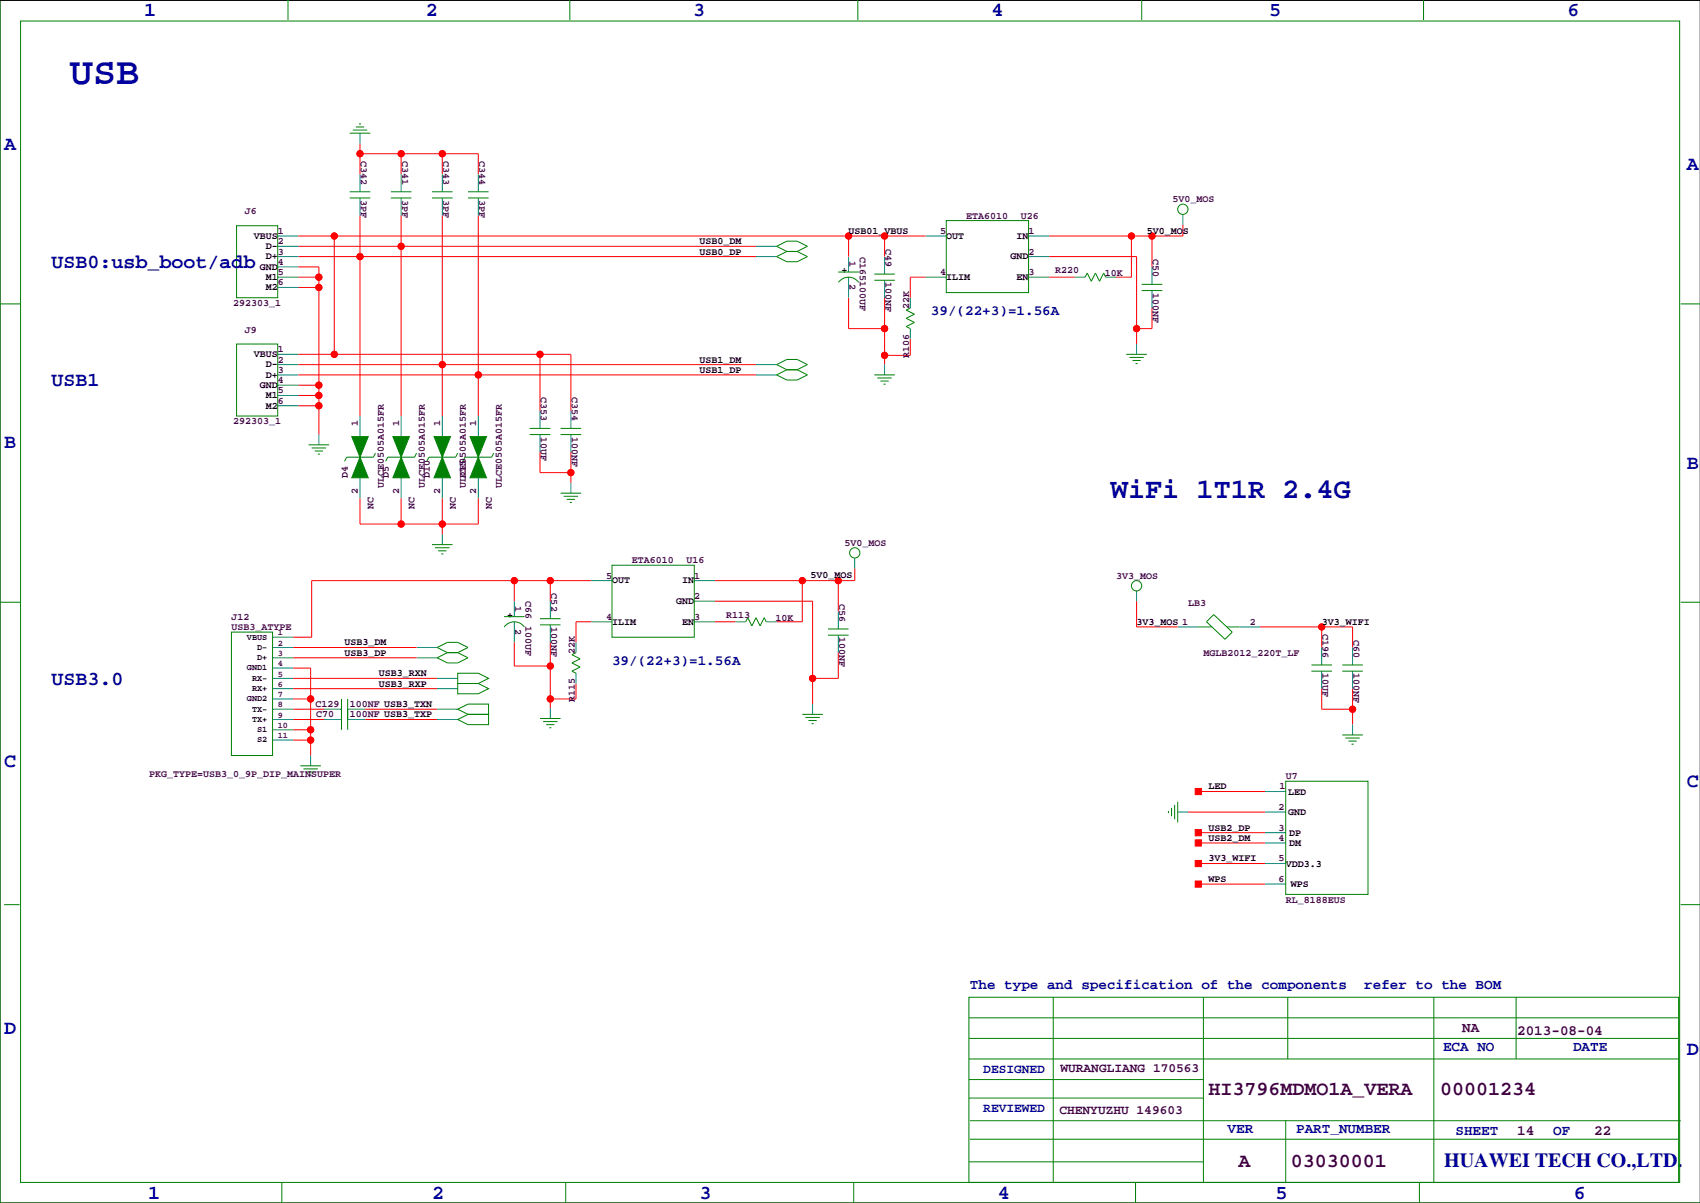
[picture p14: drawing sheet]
<svg xmlns="http://www.w3.org/2000/svg" width="420mm" height="297mm" viewBox="0 0 420 297" stroke-linecap="round" stroke-linejoin="round" font-family="sans-serif">
<defs><g id="words">
<text font-size="9.5" fill="#0000a0" x="17.3" y="20.8">USB</text>
<text font-size="7.1" fill="#0000a0" x="274.3" y="122.9">WiFi 1T1R 2.4G</text>
<g font-size="4.9" fill="#0000a0">
<text x="35.6" y="3.9">1</text>
<text x="105.2" y="3.9">2</text>
<text x="171.2" y="3.9">3</text>
<text x="244.9" y="3.9">4</text>
<text x="313.4" y="3.9">5</text>
<text x="387.1" y="3.9">6</text>
<text x="1" y="36.9">A</text>
<text x="416.6" y="42">A</text>
<text x="12.7" y="66.2">USB0:usb_boot/adb</text>
<text x="12.7" y="95.4">USB1</text>
<text x="1" y="110.6">B</text>
<text x="416.6" y="115.7">B</text>
<text x="12.7" y="169">USB3.0</text>
<text x="1" y="189.3">C</text>
<text x="416.6" y="194.4">C</text>
<text x="1" y="255.4">D</text>
<text x="416.6" y="260.5">D</text>
<text x="356.6" y="288">HUAWEI TECH CO.,LTD.</text>
<text x="36.6" y="296">1</text>
<text x="106.7" y="296">2</text>
<text x="172.7" y="296">3</text>
<text x="246.4" y="296">4</text>
<text x="315" y="296">5</text>
<text x="388.6" y="296">6</text>
</g>
<g font-size="4.9" fill="#400040">
<text x="298.5" y="270.5">HI3796MDMO1A_VERA</text>
<text x="355.6" y="270.5">00001234</text>
<text x="305.9" y="288.3">A</text>
<text x="318.8" y="288.3">03030001</text>
</g>
<g font-size="3.5" fill="#0000a0">
<text x="229.9" y="77.9">39/(22+3)=1.56A</text>
<text x="151.1" y="164.2">39/(22+3)=1.56A</text>
<text x="239.5" y="244.2">The type and specification of the components</text>
<text x="336.9" y="244.2">refer to the BOM</text>
<text x="356.4" y="259.4">ECA NO</text>
<text x="388.5" y="259.4">DATE</text>
<text x="303.1" y="279.7">VER</text>
<text x="320.1" y="279.7">PART_NUMBER</text>
<text x="359.4" y="280.3">SHEET</text>
<text x="383.5" y="280.3">OF</text>
</g>
<g font-size="3.5" fill="#400040">
<text x="361.1" y="254.9">NA</text>
<text x="374.6" y="255.7">2013-08-04</text>
<text x="374.6" y="280.3">14</text>
<text x="393.7" y="280.3">22</text>
</g>
<g font-size="3.2" fill="#0000a0">
<text x="242.8" y="264.9">DESIGNED</text>
<text x="242.8" y="274.5">REVIEWED</text>
</g>
<g font-size="3.2" fill="#400040">
<text x="261.9" y="264.7">WURANGLIANG 170563</text>
<text x="261.6" y="275.1">CHENYUZHU 149603</text>
</g>
<g font-size="2.5" fill="#400040">
<text x="89.1" y="39.7" transform="rotate(90 89.1 39.7)">C342</text>
<text x="99.3" y="39.7" transform="rotate(90 99.3 39.7)">C341</text>
<text x="109.4" y="39.7" transform="rotate(90 109.4 39.7)">C343</text>
<text x="118.3" y="39.7" transform="rotate(90 118.3 39.7)">C344</text>
<text x="60.5" y="52.9">J6</text>
<text x="89.1" y="49.4" transform="rotate(90 89.1 49.4)">3PF</text>
<text x="99.3" y="49.4" transform="rotate(90 99.3 49.4)">3PF</text>
<text x="109.4" y="49.4" transform="rotate(90 109.4 49.4)">3PF</text>
<text x="118.3" y="49.4" transform="rotate(90 118.3 49.4)">3PF</text>
<text x="238.5" y="54">ETA6010</text>
<text x="252.1" y="54">U26</text>
<text x="289.6" y="49.9">5V0_MOS</text>
<text x="68.6" y="57.8">1</text>
<text x="232.2" y="57.8">5</text>
<text x="254" y="57.8">1</text>
<text x="68.6" y="60.3">2</text>
<text x="68.6" y="62.9">3</text>
<text x="68.6" y="65.4">4</text>
<text x="209.8" y="64.4" transform="rotate(90 209.8 64.4)">1</text>
<text x="212.3" y="63.4" transform="rotate(90 212.3 63.4)">C165100UF</text>
<text x="218.7" y="61.5" transform="rotate(90 218.7 61.5)">C49</text>
<text x="254" y="62.9">2</text>
<text x="284.7" y="64" transform="rotate(90 284.7 64)">C50</text>
<text x="68.6" y="67.9">5</text>
<text x="68.6" y="70.5">6</text>
<text x="209.8" y="70.2" transform="rotate(90 209.8 70.2)">2</text>
<text x="218.7" y="69.7" transform="rotate(90 218.7 69.7)">100NF</text>
<text x="232.2" y="67.9">4</text>
<text x="254" y="67.9">3</text>
<text x="260.6" y="67.5">R220</text>
<text x="272.8" y="68.2">10K</text>
<text x="57.6" y="75.6">292303_1</text>
<text x="224.5" y="76.3" transform="rotate(-90 224.5 76.3)">22K</text>
<text x="284.7" y="72.2" transform="rotate(90 284.7 72.2)">100NF</text>
<text x="60.5" y="82.2">J9</text>
<text x="68.6" y="87">1</text>
<text x="68.6" y="89.5">2</text>
<text x="224.5" y="88.3" transform="rotate(-90 224.5 88.3)">R106</text>
<text x="68.6" y="94.6">4</text>
<text x="68.6" y="92.1">3</text>
<text x="68.6" y="99.7">6</text>
<text x="68.6" y="97.1">5</text>
<text x="133.6" y="98.1" transform="rotate(90 133.6 98.1)">C353</text>
<text x="141.2" y="98.1" transform="rotate(90 141.2 98.1)">C354</text>
<text x="57.6" y="104.8">292303_1</text>
<text x="88.4" y="105.3" transform="rotate(-90 88.4 105.3)">1</text>
<text x="98.6" y="105.3" transform="rotate(-90 98.6 105.3)">1</text>
<text x="108.7" y="105.3" transform="rotate(-90 108.7 105.3)">1</text>
<text x="117.6" y="105.3" transform="rotate(-90 117.6 105.3)">1</text>
<text x="133.6" y="107.8" transform="rotate(90 133.6 107.8)">10UF</text>
<text x="141.2" y="107.8" transform="rotate(90 141.2 107.8)">100NF</text>
<text x="85.9" y="118" transform="rotate(-90 85.9 118)">D4</text>
<text x="96" y="118" transform="rotate(-90 96 118)">D5</text>
<text x="106.2" y="118" transform="rotate(-90 106.2 118)">D10</text>
<text x="115.1" y="118" transform="rotate(-90 115.1 118)">D15</text>
<text x="88.4" y="122" transform="rotate(-90 88.4 122)">2</text>
<text x="92.2" y="125.6" transform="rotate(-90 92.2 125.6)">NC</text>
<text x="94.7" y="120.5" transform="rotate(-90 94.7 120.5)">ULCE0505A015FR</text>
<text x="98.6" y="122" transform="rotate(-90 98.6 122)">2</text>
<text x="102.4" y="125.6" transform="rotate(-90 102.4 125.6)">NC</text>
<text x="104.9" y="120.5" transform="rotate(-90 104.9 120.5)">ULCE0505A015FR</text>
<text x="108.7" y="122" transform="rotate(-90 108.7 122)">2</text>
<text x="112.5" y="125.6" transform="rotate(-90 112.5 125.6)">NC</text>
<text x="115.1" y="120.5" transform="rotate(-90 115.1 120.5)">ULCE0505A015FR</text>
<text x="117.6" y="122" transform="rotate(-90 117.6 122)">2</text>
<text x="121.4" y="125.6" transform="rotate(-90 121.4 125.6)">NC</text>
<text x="124" y="120.5" transform="rotate(-90 124 120.5)">ULCE0505A015FR</text>
<text x="208.5" y="134.7">5V0_MOS</text>
<text x="149.6" y="142.9">5</text>
<text x="156" y="139.1">ETA6010</text>
<text x="169.5" y="139.1">U16</text>
<text x="171.4" y="142.9">1</text>
<text x="275.6" y="142.9">3V3_MOS</text>
<text x="127.2" y="149.5" transform="rotate(90 127.2 149.5)">1</text>
<text x="129.8" y="148.4" transform="rotate(90 129.8 148.4)">C66</text>
<text x="136.1" y="146.5" transform="rotate(90 136.1 146.5)">C52</text>
<text x="171.4" y="147.9">2</text>
<text x="207.2" y="149.1" transform="rotate(90 207.2 149.1)">C56</text>
<text x="293.4" y="149.7">LB3</text>
<text x="57.1" y="155.6">USB3_ATYPE</text>
<text x="57.1" y="153">J12</text>
<text x="127.2" y="155.3" transform="rotate(90 127.2 155.3)">2</text>
<text x="129.8" y="154.5" transform="rotate(90 129.8 154.5)">100UF</text>
<text x="136.1" y="154.8" transform="rotate(90 136.1 154.8)">100NF</text>
<text x="149.6" y="153">4</text>
<text x="171.4" y="153">3</text>
<text x="179.3" y="152.6">R113</text>
<text x="191.5" y="153.3">10K</text>
<text x="308.6" y="154.3">2</text>
<text x="142" y="161.4" transform="rotate(-90 142 161.4)">22K</text>
<text x="207.2" y="157.3" transform="rotate(90 207.2 157.3)">100NF</text>
<text x="297.2" y="161.9">MGLB2012_220T_LF</text>
<text x="326.6" y="156.5" transform="rotate(90 326.6 156.5)">C196</text>
<text x="334.2" y="158" transform="rotate(90 334.2 158)">C60</text>
<text x="326.6" y="166.2" transform="rotate(90 326.6 166.2)">10UF</text>
<text x="334.2" y="166.2" transform="rotate(90 334.2 166.2)">100NF</text>
<text x="142" y="173.4" transform="rotate(-90 142 173.4)">R115</text>
<text x="77.9" y="174.6">C129</text>
<text x="78.1" y="177.2">C70</text>
<text x="86.4" y="174.6">100NF USB3_TXN</text>
<text x="86.4" y="177.2">100NF USB3_TXP</text>
<text x="36.8" y="191.9">PKG_TYPE=USB3_0_9P_DIP_MAINSUPER</text>
<text x="316" y="194.9">1</text>
<text x="317.5" y="192.4">U7</text>
<text x="315.7" y="200">2</text>
<text x="315.7" y="207.6">4</text>
<text x="315.7" y="205.1">3</text>
<text x="315.7" y="212.7">5</text>
<text x="315.7" y="217.8">6</text>
<text x="317.5" y="222.9">RL_8188EUS</text>
</g>
<g font-size="2.5">
<text x="62.7" y="59">VBUS</text>
<text x="209.5" y="57.8">USB01_VBUS</text>
<text x="233.7" y="59">OUT</text>
<text x="251" y="59">IN</text>
<text x="283.2" y="57.8">5V0_MOS</text>
<text x="65.6" y="61.5">D-</text>
<text x="65.6" y="64.1">D+</text>
<text x="172.7" y="62.9">USB0_DP</text>
<text x="172.7" y="60.3">USB0_DM</text>
<text x="249.6" y="64.1">GND</text>
<text x="64.1" y="66.6">GND</text>
<text x="65.6" y="69.1">M1</text>
<text x="65.6" y="71.7">M2</text>
<text x="207.8" y="67.4">+</text>
<text x="233.7" y="69.1">ILIM</text>
<text x="251" y="69.1">EN</text>
<text x="62.7" y="88.2">VBUS</text>
<text x="172.7" y="89.5">USB1_DM</text>
<text x="64.1" y="95.8">GND</text>
<text x="65.6" y="90.7">D-</text>
<text x="65.6" y="93.3">D+</text>
<text x="172.7" y="92.1">USB1_DP</text>
<text x="65.6" y="98.3">M1</text>
<text x="65.6" y="100.9">M2</text>
<text x="200.2" y="142.6">5V0_MOS</text>
<text x="151.1" y="144.1">OUT</text>
<text x="167" y="149.1">GND</text>
<text x="168.5" y="144.1">IN</text>
<text x="125.2" y="152.5">+</text>
<text x="151.1" y="154.2">ILIM</text>
<text x="168.5" y="154.2">EN</text>
<text x="280.7" y="154.3">3V3_MOS 1</text>
<text x="326.4" y="154.3">3V3_WIFI</text>
<text x="85.1" y="161.9">USB3_DP</text>
<text x="85.1" y="159.4">USB3_DM</text>
<text x="93.6" y="167">USB3_RXN</text>
<text x="93.6" y="169.5">USB3_RXP</text>
<text x="298.5" y="194.9">LED</text>
<text x="318.1" y="196.2">LED</text>
<text x="318.1" y="201.3">GND</text>
<text x="298.5" y="205.1">USB2_DP</text>
<text x="298.5" y="207.6">USB2_DM</text>
<text x="318.3" y="206.4">DP</text>
<text x="318.3" y="208.9">DM</text>
<text x="298.5" y="212.7">3V3_WIFI</text>
<text x="317.5" y="214">VDD3.3</text>
<text x="298.5" y="217.8">WPS</text>
<text x="318.8" y="219.1">WPS</text>
</g>
<g font-size="2.1">
<text x="61" y="157.9">VBUS</text>
<text x="63.5" y="160.5">D-</text>
<text x="61" y="165.6">GND1</text>
<text x="63.5" y="163">D+</text>
<text x="61" y="173.2">GND2</text>
<text x="62.2" y="170.6">RX+</text>
<text x="62.2" y="168.1">RX-</text>
<text x="62.2" y="178.3">TX+</text>
<text x="62.2" y="175.7">TX-</text>
<text x="63.5" y="183.3">S2</text>
<text x="63.5" y="180.8">S1</text>
</g>
<g font-size="2.1" fill="#400040">
<text x="68.6" y="162">3</text>
<text x="68.6" y="156.9">1</text>
<text x="68.6" y="159.4">2</text>
<text x="68.6" y="167.1">5</text>
<text x="68.6" y="164.5">4</text>
<text x="68.6" y="172.1">7</text>
<text x="68.6" y="169.6">6</text>
<text x="68.6" y="177.2">9</text>
<text x="68.6" y="174.7">8</text>
<text x="68.6" y="179.8">10</text>
<text x="68.6" y="182.3">11</text>
</g>
</g></defs>
<path d="M419.9 .1h-419.9v296.9h419.9" fill="none" stroke="#000" stroke-width=".25"/>
<g fill="none" stroke="#008080" stroke-width=".25">
<path d="M88.9 32.9v2.5M68.6 58.3h5.1M88.9 43v4.4M88.9 48.9v4.3M99.1 43v4.4M99.1 48.9v4.3M109.2 43v4.4M109.2 48.9v4.3M118.1 43v4.4M118.1 48.9v4.3M228.6 58.3h5.1M254 58.3h5.1"/>
<path d="M292.1 52.9v2.6M68.6 63.4h5.1M68.6 60.8h5.1M68.6 68.4h5.1M68.6 65.9h5.1M68.6 71h5.1M186.7 63.4h5.1M186.7 60.8h5.1M209.5 63.4v3.8M209.5 68.4v5.1M218.4 63.4v4.3M218.4 69.2v4.3"/>
<path d="M224.8 73.5v2.6M228.6 68.4h5.1M254 63.4h5.1M254 68.4h5.1M265.4 68.4h2.6M273 68.4h2.6M284.5 65.9v4.3M284.5 71.7v4.4M68.6 90h5.1M68.6 92.6h5.1M68.6 95.1h5.1M68.6 87.5h5.1"/>
<path d="M68.6 97.6h5.1M186.7 90h5.1M186.7 92.6h5.1M218.4 90v2.6M224.8 81.1v2.6M280.7 84.9v2.6M68.6 100.2h5.1M78.7 107.3v2.5M88.9 102.7v5.1M88.9 118v5M99.1 102.7v5.1M99.1 118v5"/>
<path d="M109.2 102.7v5.1M109.2 118v5M118.1 102.7v5.1M118.1 118v5M133.3 101.5v4.3M133.3 107.3v4.3M141 101.5v4.3M141 107.3v4.3M141 119.2v2.6M109.2 131.9v2.6M211.1 137.8v2.5M67.3 159.9h5.1"/>
<path d="M67.3 157.3h5.1M102.9 159.9h5M127 148.4v3.9M127 153.5v5.1M135.9 148.4v4.4M135.9 154.3v4.3M142.2 158.6v2.5M146 153.5h5.1M146 143.4h5.1M171.4 153.5h5.1M171.4 148.4h5.1M171.4 143.4h5.1"/>
<path d="M181.6 153.5h2.5M189.2 153.5h2.6M207 151v4.3M207 156.8v4.3M280.7 145.9v2.5M290.8 154.8h5.1M306.1 154.8h5M326.4 159.9v4.3M334 159.9v4.3M67.3 162.4h5.1M67.3 175.1h5.1M67.3 177.7h5.1"/>
<path d="M67.3 167.5h5.1M67.3 170h5.1M67.3 172.6h5.1M67.3 165h5.1M80 175.1h4.3M80 177.7h4.3M85.9 175.1h4.3M85.9 177.7h4.3M102.9 162.4h5M107.9 175.1h5.1M107.9 177.7h5.1M107.9 167.5h5.1"/>
<path d="M107.9 170h5.1M135.9 174.9v2.5M142.2 166.2v2.6M200.7 173.8v2.6M326.4 165.7v4.3M334 165.7v4.3M334 178.9v2.6M67.3 182.7h5.1M67.3 180.2h5.1M76.7 186.5v2.6M312.4 195.4h5.1M290.8 200.5h2.6"/>
<path d="M312.4 200.5h5.1M312.4 205.6h5.1M312.4 218.3h5.1M312.4 208.1h5.1M312.4 213.2h5.1"/>
</g>
<g fill="none" stroke="#008000" stroke-width=".25">
<path d="M0 -.1v297.1h419.9M71.1 0v4.9M140.7 0v4.9M211.8 0v4.9M281.9 0v4.9M351.5 0v4.9M5.1 5.2h409.7v286.8h-409.7zM86.4 32.9h5M87.1 32.1h3.6M87.9 31.4h2M88.6 30.6h.6M58.4 55.7h10.2v17.8h-10.2z"/>
<path d="M86.4 47.4h5M86.4 48.9h5M96.5 47.4h5.1M96.5 48.9h5.1M106.7 47.4h5.1M106.7 48.9h5.1M115.6 47.4h5M115.6 48.9h5M233.7 54.5h20.3v17.7h-20.3zM0 75h5.1M194.3 62.1l-2.5 1.3 2.5 1.2h2.5l2.6-1.2-2.6-1.3M194.3 62.1h2.5"/>
<path d="M194.3 62.1l-2.5-1.3 2.5-1.3h2.5l2.6 1.3-2.6 1.3M207 67.2h5.1M207.1 69.7a3 3 0 0 1 4.9 0M215.9 67.7h5.1M215.9 69.2h5.1M224.8 76.1l-1 .5 2 1-2 1 2 1-2 1 1 .5M268 68.4l.5-1 1 2.1 1-2.1 1 2.1 1-2.1 .5 1M281.9 70.2h5.1M281.9 71.7h5.1M415 75h4.9M58.4 84.9h10.2v17.8h-10.2zM194.3 91.3l-2.5-1.3 2.5-1.2h2.5l2.6 1.2-2.6 1.3"/>
<path d="M194.3 91.3h2.5M194.3 91.3l-2.5 1.3 2.5 1.2h2.5l2.6-1.2-2.6-1.3M215.9 92.6h5.1M216.7 93.3h3.5M217.4 94.1h2.1M218.2 94.9h.5M278.1 87.5h5.1M278.9 88.3h3.5M279.7 89h2M280.4 89.8h.5M76.2 109.8h5.1M77 110.6h3.5"/>
<path d="M77.7 111.4h2.1M78.5 112.1h.5M92.7 111.9l-.5 1h-6.6l-.5 1M102.9 111.9l-.5 1h-6.6l-.6 1M113 111.9l-.5 1h-6.6l-.5 1M121.9 111.9l-.5 1h-6.6l-.5 1M130.8 105.8h5.1M130.8 107.3h5.1M138.4 105.8h5.1M138.4 107.3h5.1M106.7 134.5h5.1M107.4 135.2h3.6"/>
<path d="M108.2 136h2M109 136.8h.5M138.4 121.8h5.1M139.2 122.5h3.5M140 123.3h2M140.7 124.1h.5M151.1 139.6h20.3v17.7h-20.3zM0 148.7h5.1M57.1 156.1h10.2v30.4h-10.2zM124.5 152.3h5M124.5 154.8a3 3 0 0 1 5 0M133.3 152.8h5.1"/>
<path d="M133.3 154.3h5.1M184.1 153.5l.6-1 1 2 1-2 1 2 1-2 .5 1M204.5 155.3h5M204.5 156.8h5M295.9 154.8h3.3M299.7 151.8l4.6 4.3-1.8 1.7-4.6-4.3zM303 154.8h3.1M415 148.7h4.9M84.3 172.6v7.6M85.9 172.6v7.6M110.5 161.1l-2.6 1.3 2.6 1.3h2.5l2.6-1.3-2.6-1.3M110.5 161.1h2.5"/>
<path d="M110.5 161.1l-2.6-1.2 2.6-1.3h2.5l2.6 1.3-2.6 1.2M113 175.1l2.6-1.3h5v2.6h-5zM113 177.7l2.6-1.3h5v2.5h-5zM113 166.2h5.1l2.5 1.3-2.5 1.3h-5.1zM113 168.8h5.1l2.5 1.2-2.5 1.3h-5.1zM133.3 177.4h5.1M134.1 178.2h3.6M134.9 178.9h2M135.6 179.7h.5M142.2 161.1l-1 .6 2.1 1-2.1 1 2.1 1-2.1 1 1 .5M198.1 176.4h5.1M198.9 177.2h3.5"/>
<path d="M199.6 177.9h2.1M200.4 178.7h.5M323.8 164.2h5.1M323.8 165.7h5.1M331.5 164.2h5M331.5 165.7h5M74.2 189.1h5M74.9 189.9h3.6M75.7 190.6h2M76.5 191.4h.5M289.3 199.5v2M290.1 198.7v3.6"/>
<path d="M290.8 198v5.1M317.5 192.9h20.3v27.9h-20.3zM331.5 181.5h5M332.2 182.2h3.6M333 183h2M333.8 183.8h.5M288.5 200.3v.5M1 223.4h3.8M415 223.4h4.9M239.3 246.2h175.2v45.8h-175.2zM239.3 251.3h175.2M239.3 256.4h175.2"/>
<path d="M260.1 246.2v45.8M297.2 246.2v45.8M318 246.2v15.3M354.1 246.2v45.8M374.4 246.2v15.3M239.3 266.6h57.9M239.3 261.5h175.2M239.3 271.1h57.9M239.5 276.7h175.5M317.5 276.7v15.3M69.6 292v5M139.7 292v5"/>
<path d="M210.8 292v5M239.3 286.9h57.9M239.5 281.3h175M280.4 292v5M350.5 292v5M383.5 287.4h.1"/>
<circle cx="292.1" cy="51.7" r="1.27"/>
<circle cx="211.1" cy="136.5" r="1.27"/>
<circle cx="280.7" cy="144.6" r="1.27"/>
</g>
<g fill="none" stroke="#f00" stroke-width=".25">
<path d="M88.9 35.4v7.6M88.9 38h29.2v5M99.1 38v5M109.2 38v5M73.7 58.3h154.9M82.5 58.3v29.2M88.9 53.2v49.5M99.1 53.2v49.5M109.2 53.2v49.5M118.1 53.2v49.5M209.5 58.3v5.1M218.4 58.3v5.1"/>
<path d="M279.4 58.3v10.1h-3.8M284.5 58.3v7.6M292.1 55.5v2.8h-33M73.7 65.9h5v41.4M73.7 71h5M73.7 68.4h5M73.7 60.8h113M73.7 63.4h113M209.5 73.5v7.6h8.9M218.4 73.5v16.5M228.6 68.4h-3.8v5.1M259.1 68.4h6.3"/>
<path d="M259.1 63.4h21.6v21.5M284.5 76.1v5h-3.8M73.7 87.5h67.3v14M73.7 97.6h5M73.7 95.1h5M73.7 92.6h113M73.7 90h113M133.3 87.5v14M224.8 83.7v4h-6.4M73.7 100.2h5M133.3 111.6v5.1h7.7M141 111.6v7.6"/>
<path d="M88.9 123v6.4h29.2v-6.4M99.1 123v6.4M109.2 123v8.9M72.4 159.9h30.5M127 143.4v5M127 158.6v5.9h8.9M135.9 143.4v5M135.9 158.6v16.3M146 153.5h-3.8v5.1M146 143.4h-69v13.9h-4.6M176.5 153.5h5.1M176.5 148.4h24.2v25.4"/>
<path d="M198.1 143.4v10.1h-6.3M207 143.4v7.6M211.1 140.3v3.1h-34.6M280.7 148.4v6.4h10.1M311.1 154.8h22.9v5.1M326.4 154.8v5.1M72.4 175.1h7.6M72.4 177.7h7.6M72.4 172.6h4.3M72.4 165h4.3v21.5M72.4 170h35.5M72.4 167.5h35.5"/>
<path d="M72.4 162.4h30.5M90.2 175.1h17.7M90.2 177.7h17.7M142.2 168.8v3.8h-6.3M207 161.1v6.4h-6.3M326.4 170v5.1h7.6M334 170v8.9M72.4 180.2h4.3M72.4 182.7h4.3M295.9 195.4h16.5M293.4 200.5h19M295.9 218.3h16.5"/>
<path d="M295.9 213.2h16.5M295.9 208.1h16.5M295.9 205.6h16.5"/>
<circle cx="88.9" cy="38" r=".76"/>
<circle cx="99.1" cy="38" r=".76"/>
<circle cx="109.2" cy="38" r=".76"/>
<circle cx="82.6" cy="58.3" r=".76"/>
<circle cx="209.6" cy="58.3" r=".76"/>
<circle cx="218.4" cy="58.3" r=".76"/>
<circle cx="279.4" cy="58.3" r=".76"/>
<circle cx="284.5" cy="58.3" r=".76"/>
<circle cx="78.7" cy="71" r=".76"/>
<circle cx="78.7" cy="68.4" r=".76"/>
<circle cx="88.9" cy="63.4" r=".76"/>
<circle cx="99.1" cy="60.8" r=".76"/>
<circle cx="78.7" cy="97.6" r=".76"/>
<circle cx="78.7" cy="95.1" r=".76"/>
<circle cx="82.6" cy="87.5" r=".76"/>
<circle cx="109.2" cy="90" r=".76"/>
<circle cx="118.1" cy="92.6" r=".76"/>
<circle cx="133.4" cy="87.5" r=".76"/>
<circle cx="218.4" cy="87.7" r=".76"/>
<circle cx="218.4" cy="81.1" r=".76"/>
<circle cx="280.7" cy="81.1" r=".76"/>
<circle cx="78.7" cy="100.2" r=".76"/>
<circle cx="141" cy="116.7" r=".76"/>
<circle cx="99.1" cy="129.4" r=".76"/>
<circle cx="109.2" cy="129.4" r=".76"/>
<circle cx="127" cy="143.4" r=".76"/>
<circle cx="135.9" cy="143.4" r=".76"/>
<circle cx="198.1" cy="143.4" r=".76"/>
<circle cx="207" cy="143.4" r=".76"/>
<circle cx="326.4" cy="154.8" r=".76"/>
<circle cx="76.7" cy="172.6" r=".76"/>
<circle cx="135.9" cy="164.5" r=".76"/>
<circle cx="135.9" cy="172.6" r=".76"/>
<circle cx="200.7" cy="167.5" r=".76"/>
<circle cx="334" cy="175.1" r=".76"/>
<circle cx="76.7" cy="182.7" r=".76"/>
<circle cx="76.7" cy="180.2" r=".76"/>
</g>
<g fill="#f00" stroke="#f00" stroke-width=".25">
<path d="M295.1 217.5h1.6v1.6h-1.6z" fill-rule="evenodd"/>
<path d="M295.1 212.5h1.6v1.5h-1.6z" fill-rule="evenodd"/>
<path d="M295.1 207.4h1.6v1.5h-1.6z" fill-rule="evenodd"/>
<path d="M295.1 204.8h1.6v1.6h-1.6z" fill-rule="evenodd"/>
<path d="M295.1 194.7h1.6v1.5h-1.6z" fill-rule="evenodd"/>
<circle cx="141" cy="116.7" r=".76"/>
<circle cx="78.7" cy="100.2" r=".76"/>
<circle cx="78.7" cy="97.6" r=".76"/>
<circle cx="78.7" cy="95.1" r=".76"/>
<circle cx="78.7" cy="71" r=".76"/>
<circle cx="78.7" cy="68.4" r=".76"/>
<circle cx="109.2" cy="38" r=".76"/>
<circle cx="99.1" cy="38" r=".76"/>
<circle cx="88.9" cy="38" r=".76"/>
<circle cx="118.1" cy="92.6" r=".76"/>
<circle cx="109.2" cy="90" r=".76"/>
<circle cx="99.1" cy="60.8" r=".76"/>
<circle cx="88.9" cy="63.4" r=".76"/>
<circle cx="334" cy="175.1" r=".76"/>
<circle cx="207" cy="143.4" r=".76"/>
<circle cx="198.1" cy="143.4" r=".76"/>
<circle cx="284.5" cy="58.3" r=".76"/>
<circle cx="279.4" cy="58.3" r=".76"/>
<circle cx="218.4" cy="81.1" r=".76"/>
<circle cx="218.4" cy="87.7" r=".76"/>
<circle cx="76.7" cy="172.6" r=".76"/>
<circle cx="76.7" cy="180.2" r=".76"/>
<circle cx="76.7" cy="182.7" r=".76"/>
<circle cx="280.7" cy="81.1" r=".76"/>
<circle cx="135.9" cy="164.5" r=".76"/>
<circle cx="135.9" cy="172.6" r=".76"/>
<circle cx="200.7" cy="167.5" r=".76"/>
<circle cx="326.4" cy="154.8" r=".76"/>
<circle cx="135.9" cy="143.4" r=".76"/>
<circle cx="127" cy="143.4" r=".76"/>
<circle cx="133.4" cy="87.5" r=".76"/>
<circle cx="218.4" cy="58.3" r=".76"/>
<circle cx="209.6" cy="58.3" r=".76"/>
<circle cx="82.6" cy="58.3" r=".76"/>
<circle cx="82.6" cy="87.5" r=".76"/>
<circle cx="109.2" cy="129.4" r=".76"/>
<circle cx="99.1" cy="129.4" r=".76"/>
</g>
<g fill="#008000" stroke="#008000" stroke-width=".25">
<path d="M118.1 112.9l2 5.1h-4z" fill-rule="evenodd"/>
<path d="M116.1 107.8h4l-2 5.1z" fill-rule="evenodd"/>
<path d="M88.9 112.9l2 5.1h-4z" fill-rule="evenodd"/>
<path d="M86.9 107.8h4l-2 5.1z" fill-rule="evenodd"/>
<path d="M99.1 112.9l2 5.1h-4.1z" fill-rule="evenodd"/>
<path d="M97 107.8h4.1l-2 5.1z" fill-rule="evenodd"/>
<path d="M109.2 112.9l2.1 5.1h-4.1z" fill-rule="evenodd"/>
<path d="M107.2 107.8h4.1l-2.1 5.1z" fill-rule="evenodd"/>
</g>
<use href="#words"/>
</svg>
